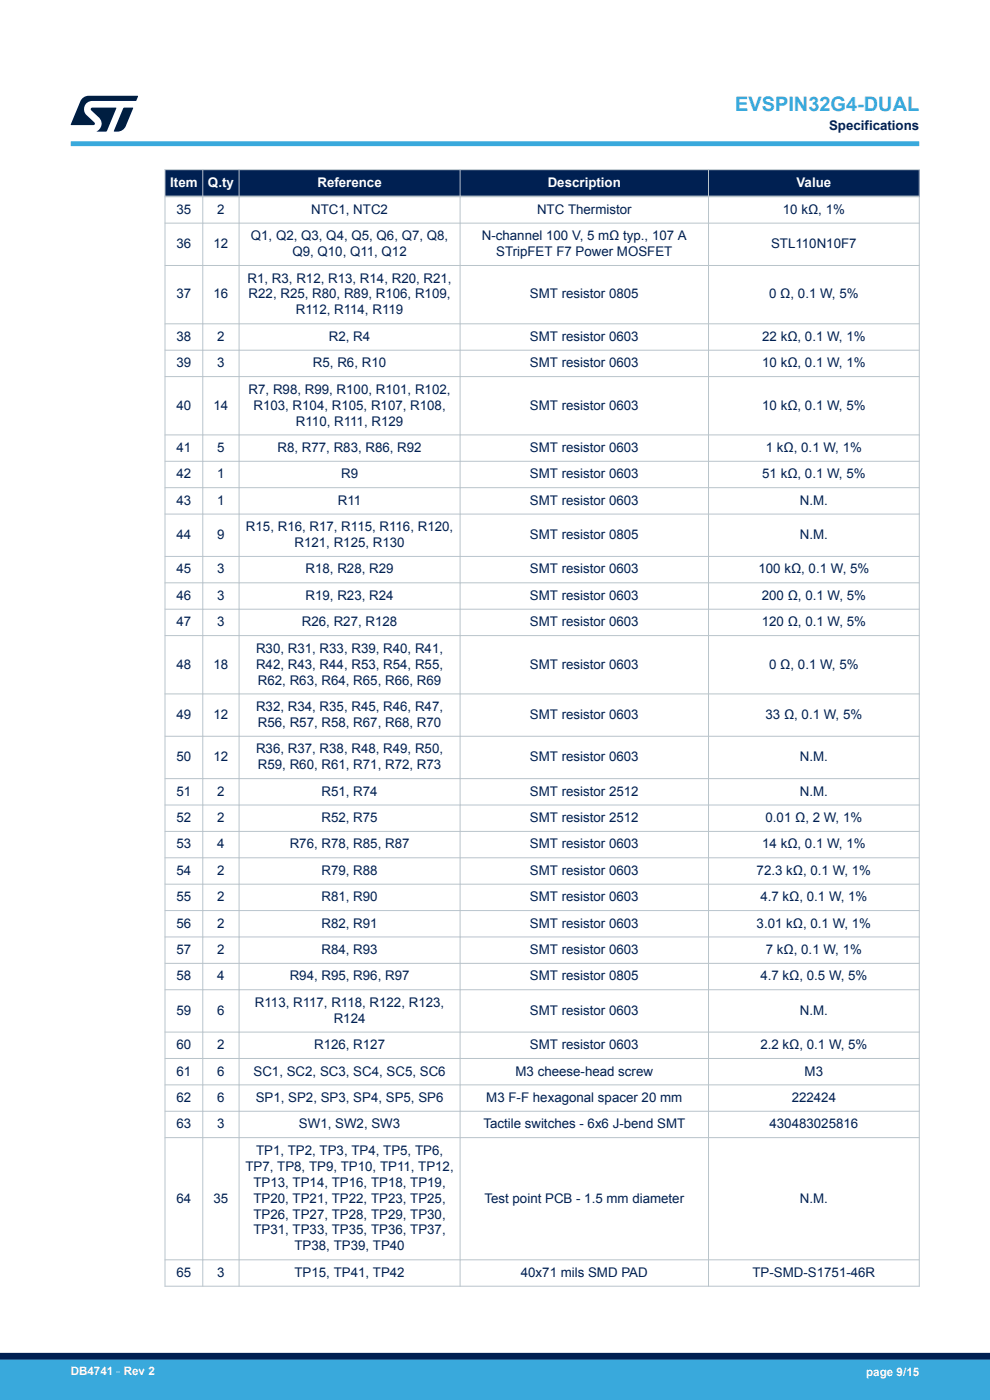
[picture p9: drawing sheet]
<svg xmlns="http://www.w3.org/2000/svg" width="210mm" height="297mm" viewBox="0 0 210 297" stroke-linecap="round" stroke-linejoin="round" font-family="sans-serif">
<defs><g id="words">
<text font-size="4.2" fill="#39a9dc" x="156" y="23.5">EVSPIN32G4-DUAL</text>
<g font-size="2.8" fill="#002052">
<text x="175.9" y="27.5">Specifications</text>
<text x="37.4" y="45.4">35</text>
<text x="46.1" y="45.4">2</text>
<text x="66" y="45.4">NTC1, NTC2</text>
<text x="113.9" y="45.4">NTC Thermistor</text>
<text x="166.1" y="45.4">10 kΩ, 1%</text>
<text x="37.4" y="52.6">36</text>
<text x="45.3" y="52.6">12</text>
<text x="53.2" y="50.9">Q1, Q2, Q3, Q4, Q5, Q6, Q7, Q8,</text>
<text x="102.2" y="50.9">N-channel 100 V, 5 mΩ typ., 107 A</text>
<text x="163.6" y="52.6">STL110N10F7</text>
<text x="52.5" y="59.9">R1, R3, R12, R13, R14, R20, R21,</text>
<text x="62" y="54.3">Q9, Q10, Q11, Q12</text>
<text x="105.3" y="54.3">STripFET F7 Power MOSFET</text>
<text x="37.4" y="63.3">37</text>
<text x="45.3" y="63.3">16</text>
<text x="52.7" y="63.3">R22, R25, R80, R89, R106, R109,</text>
<text x="112.4" y="63.3">SMT resistor 0805</text>
<text x="163.2" y="63.3">0 Ω, 0.1 W, 5%</text>
<text x="62.8" y="66.7">R112, R114, R119</text>
<text x="37.4" y="72.3">38</text>
<text x="37.4" y="77.9">39</text>
<text x="46.1" y="72.3">2</text>
<text x="46.1" y="77.9">3</text>
<text x="66.4" y="77.9">R5, R6, R10</text>
<text x="69.8" y="72.3">R2, R4</text>
<text x="112.4" y="72.3">SMT resistor 0603</text>
<text x="112.4" y="77.9">SMT resistor 0603</text>
<text x="161.7" y="72.3">22 kΩ, 0.1 W, 1%</text>
<text x="161.7" y="77.9">10 kΩ, 0.1 W, 1%</text>
<text x="52.7" y="83.5">R7, R98, R99, R100, R101, R102,</text>
<text x="37.4" y="86.9">40</text>
<text x="45.3" y="86.9">14</text>
<text x="53.8" y="86.9">R103, R104, R105, R107, R108,</text>
<text x="112.4" y="86.9">SMT resistor 0603</text>
<text x="161.7" y="86.9">10 kΩ, 0.1 W, 5%</text>
<text x="37.4" y="95.9">41</text>
<text x="46.1" y="95.9">5</text>
<text x="58.9" y="95.9">R8, R77, R83, R86, R92</text>
<text x="62.8" y="90.3">R110, R111, R129</text>
<text x="112.4" y="95.9">SMT resistor 0603</text>
<text x="162.5" y="95.9">1 kΩ, 0.1 W, 1%</text>
<text x="37.4" y="101.5">42</text>
<text x="46.1" y="101.5">1</text>
<text x="72.4" y="101.5">R9</text>
<text x="112.4" y="101.5">SMT resistor 0603</text>
<text x="161.7" y="101.5">51 kΩ, 0.1 W, 5%</text>
<text x="37.4" y="107.1">43</text>
<text x="46.1" y="107.1">1</text>
<text x="71.7" y="107.1">R11</text>
<text x="112.4" y="107.1">SMT resistor 0603</text>
<text x="169.7" y="107.1">N.M.</text>
<text x="52.2" y="112.7">R15, R16, R17, R115, R116, R120,</text>
<text x="37.4" y="114.4">44</text>
<text x="46.1" y="114.4">9</text>
<text x="62.5" y="116.1">R121, R125, R130</text>
<text x="112.4" y="114.4">SMT resistor 0805</text>
<text x="169.7" y="114.4">N.M.</text>
<text x="37.4" y="121.7">45</text>
<text x="46.1" y="121.7">3</text>
<text x="64.8" y="121.7">R18, R28, R29</text>
<text x="112.4" y="121.7">SMT resistor 0603</text>
<text x="160.9" y="121.7">100 kΩ, 0.1 W, 5%</text>
<text x="37.4" y="127.3">46</text>
<text x="46.1" y="127.3">3</text>
<text x="64.8" y="127.3">R19, R23, R24</text>
<text x="112.4" y="127.3">SMT resistor 0603</text>
<text x="161.6" y="127.3">200 Ω, 0.1 W, 5%</text>
<text x="37.4" y="132.9">47</text>
<text x="46.1" y="132.9">3</text>
<text x="64" y="132.9">R26, R27, R128</text>
<text x="112.4" y="132.9">SMT resistor 0603</text>
<text x="161.6" y="132.9">120 Ω, 0.1 W, 5%</text>
<text x="37.4" y="141.8">48</text>
<text x="45.3" y="141.8">18</text>
<text x="54.3" y="138.4">R30, R31, R33, R39, R40, R41,</text>
<text x="54.3" y="141.8">R42, R43, R44, R53, R54, R55,</text>
<text x="112.4" y="141.8">SMT resistor 0603</text>
<text x="163.2" y="141.8">0 Ω, 0.1 W, 5%</text>
<text x="54.7" y="145.2">R62, R63, R64, R65, R66, R69</text>
<text x="37.4" y="152.5">49</text>
<text x="45.3" y="152.5">12</text>
<text x="54.3" y="150.8">R32, R34, R35, R45, R46, R47,</text>
<text x="54.7" y="154.2">R56, R57, R58, R67, R68, R70</text>
<text x="112.4" y="152.5">SMT resistor 0603</text>
<text x="162.4" y="152.5">33 Ω, 0.1 W, 5%</text>
<text x="37.4" y="161.5">50</text>
<text x="45.3" y="161.5">12</text>
<text x="54.3" y="159.8">R36, R37, R38, R48, R49, R50,</text>
<text x="112.4" y="161.5">SMT resistor 0603</text>
<text x="169.7" y="161.5">N.M.</text>
<text x="54.7" y="163.2">R59, R60, R61, R71, R72, R73</text>
<text x="37.4" y="168.8">51</text>
<text x="46.1" y="168.8">2</text>
<text x="68.2" y="168.8">R51, R74</text>
<text x="112.4" y="168.8">SMT resistor 2512</text>
<text x="169.7" y="168.8">N.M.</text>
<text x="37.4" y="174.4">52</text>
<text x="37.4" y="180">53</text>
<text x="46.1" y="174.4">2</text>
<text x="46.1" y="180">4</text>
<text x="61.5" y="180">R76, R78, R85, R87</text>
<text x="68.2" y="174.4">R52, R75</text>
<text x="112.4" y="174.4">SMT resistor 2512</text>
<text x="112.4" y="180">SMT resistor 0603</text>
<text x="161.7" y="180">14 kΩ, 0.1 W, 1%</text>
<text x="162.4" y="174.4">0.01 Ω, 2 W, 1%</text>
<text x="37.4" y="185.6">54</text>
<text x="46.1" y="185.6">2</text>
<text x="68.2" y="185.6">R79, R88</text>
<text x="112.4" y="185.6">SMT resistor 0603</text>
<text x="160.5" y="185.6">72.3 kΩ, 0.1 W, 1%</text>
<text x="37.4" y="191.2">55</text>
<text x="46.1" y="191.2">2</text>
<text x="68.2" y="191.2">R81, R90</text>
<text x="112.4" y="191.2">SMT resistor 0603</text>
<text x="161.3" y="191.2">4.7 kΩ, 0.1 W, 1%</text>
<text x="37.4" y="196.8">56</text>
<text x="46.1" y="196.8">2</text>
<text x="68.2" y="196.8">R82, R91</text>
<text x="112.4" y="196.8">SMT resistor 0603</text>
<text x="160.5" y="196.8">3.01 kΩ, 0.1 W, 1%</text>
<text x="37.4" y="202.4">57</text>
<text x="46.1" y="202.4">2</text>
<text x="68.2" y="202.4">R84, R93</text>
<text x="112.4" y="202.4">SMT resistor 0603</text>
<text x="162.5" y="202.4">7 kΩ, 0.1 W, 1%</text>
<text x="37.4" y="208">58</text>
<text x="46.1" y="208">4</text>
<text x="61.5" y="208">R94, R95, R96, R97</text>
<text x="112.4" y="208">SMT resistor 0805</text>
<text x="161.3" y="208">4.7 kΩ, 0.5 W, 5%</text>
<text x="37.4" y="215.3">59</text>
<text x="46.1" y="215.3">6</text>
<text x="54.1" y="213.6">R113, R117, R118, R122, R123,</text>
<text x="112.4" y="215.3">SMT resistor 0603</text>
<text x="169.7" y="215.3">N.M.</text>
<text x="70.8" y="217">R124</text>
<text x="37.4" y="222.6">60</text>
<text x="46.1" y="222.6">2</text>
<text x="66.6" y="222.6">R126, R127</text>
<text x="112.4" y="222.6">SMT resistor 0603</text>
<text x="161.3" y="222.6">2.2 kΩ, 0.1 W, 5%</text>
<text x="37.4" y="228.2">61</text>
<text x="37.4" y="233.8">62</text>
<text x="46.1" y="228.2">6</text>
<text x="46.1" y="233.8">6</text>
<text x="53.8" y="228.2">SC1, SC2, SC3, SC4, SC5, SC6</text>
<text x="54.2" y="233.8">SP1, SP2, SP3, SP4, SP5, SP6</text>
<text x="103.2" y="233.8">M3 F-F hexagonal spacer 20 mm</text>
<text x="109.4" y="228.2">M3 cheese-head screw</text>
<text x="167.9" y="233.8">222424</text>
<text x="170.7" y="228.2">M3</text>
<text x="37.4" y="239.4">63</text>
<text x="46.1" y="239.4">3</text>
<text x="63.4" y="239.4">SW1, SW2, SW3</text>
<text x="102.5" y="239.4">Tactile switches - 6x6 J-bend SMT</text>
<text x="163.2" y="239.4">430483025816</text>
<text x="54.3" y="245">TP1, TP2, TP3, TP4, TP5, TP6,</text>
<text x="52.1" y="248.3">TP7, TP8, TP9, TP10, TP11, TP12,</text>
<text x="53.8" y="251.7">TP13, TP14, TP16, TP18, TP19,</text>
<text x="37.4" y="255.1">64</text>
<text x="45.3" y="255.1">35</text>
<text x="53.8" y="255.1">TP20, TP21, TP22, TP23, TP25,</text>
<text x="102.8" y="255.1">Test point PCB - 1.5 mm diameter</text>
<text x="169.7" y="255.1">N.M.</text>
<text x="53.8" y="258.5">TP26, TP27, TP28, TP29, TP30,</text>
<text x="53.8" y="261.9">TP31, TP33, TP35, TP36, TP37,</text>
<text x="62.5" y="265.3">TP38, TP39, TP40</text>
<text x="37.4" y="270.9">65</text>
<text x="46.1" y="270.9">3</text>
<text x="62.5" y="270.9">TP15, TP41, TP42</text>
<text x="110.5" y="270.9">40x71 mils SMD PAD</text>
<text x="159.6" y="270.9">TP-SMD-S1751-46R</text>
</g>
<g font-size="2.8" fill="#fff">
<text x="36.1" y="39.6">Item</text>
<text x="44.1" y="39.6">Q.ty</text>
<text x="67.3" y="39.6">Reference</text>
<text x="116.2" y="39.6">Description</text>
<text x="169" y="39.6">Value</text>
</g>
<g font-size="2.5" fill="#fff">
<text x="15" y="291.6">DB4741 - Rev 2</text>
<text x="183.7" y="291.9">page 9/15</text>
</g>
</g></defs>
<g fill="#002052">
<path d="M35 36h160v5.7h-160z" fill-rule="evenodd"/>
<path d="M35 36h160v5.7h-160z" fill-rule="evenodd"/>
</g>
<g fill="none" stroke="#b9c4ca" stroke-width=".21">
<path d="M34.9 36h160.2M35 35.9v237.1M43 35.9v237.1M50.7 35.9v237.1M97.6 35.9v237.1M150.3 35.9v237.1M195 35.9v237.1M34.9 47.3h160.2M34.9 56.3h160.2M34.9 68.7h160.2M34.9 74.3h160.2M34.9 79.9h160.2"/>
<path d="M34.9 92.3h160.2M34.9 97.9h160.2M34.9 103.5h160.2M34.9 109.1h160.2M34.9 118h160.2M34.9 123.6h160.2M34.9 129.2h160.2M34.9 134.8h160.2M34.9 147.2h160.2M34.9 156.2h160.2M34.9 165.2h160.2M34.9 170.8h160.2"/>
<path d="M34.9 176.4h160.2M34.9 182h160.2M34.9 187.6h160.2M34.9 193.2h160.2M34.9 198.8h160.2M34.9 204.4h160.2M34.9 210h160.2M34.9 219h160.2M34.9 224.5h160.2M34.9 230.1h160.2M34.9 235.7h160.2M34.9 241.3h160.2"/>
<path d="M34.9 267.3h160.2M34.9 272.9h160.2"/>
</g>
<path d="M34.9 41.7h160.2" fill="none" stroke="#b9c4ca" stroke-width=".35"/>
<path d="M15 30.5h180" fill="none" stroke="#39a9dc" stroke-width="1"/>
<g fill="#001e41">
<path d="M17.6 20.8l1.2-.5 10.5 .1-.5 1h-9.2a1.74 1.74 0 0 0-1.6 1 1.74 1.74 0 0 0 .3 2l1.7 1.6 .1 .2-.1 .3h-5l2.1-5z"/>
<path d="M26.2 22.9h2.1l-1.6 3.9a1.92 1.92 0 0 1-1.8 1.1h-.7l-.1-.1z"/>
<path d="M19.4 22.9l5.2-.1 .1 .1-2.1 5h-2.1a1.85 1.85 0 0 0 .5-2.9l-1.6-1.6-.2-.2z"/>
</g>
<g fill="#39a9dc">
<path d="M0 288.4h210v8.6h-210z" fill-rule="evenodd"/>
<path d="M-.1 288.4h210.2v4.4h-210.2z" fill-rule="evenodd"/>
</g>
<path d="M0 287.7h210" fill="none" stroke="#002052" stroke-width="1.4"/>
<use href="#words"/>
</svg>
